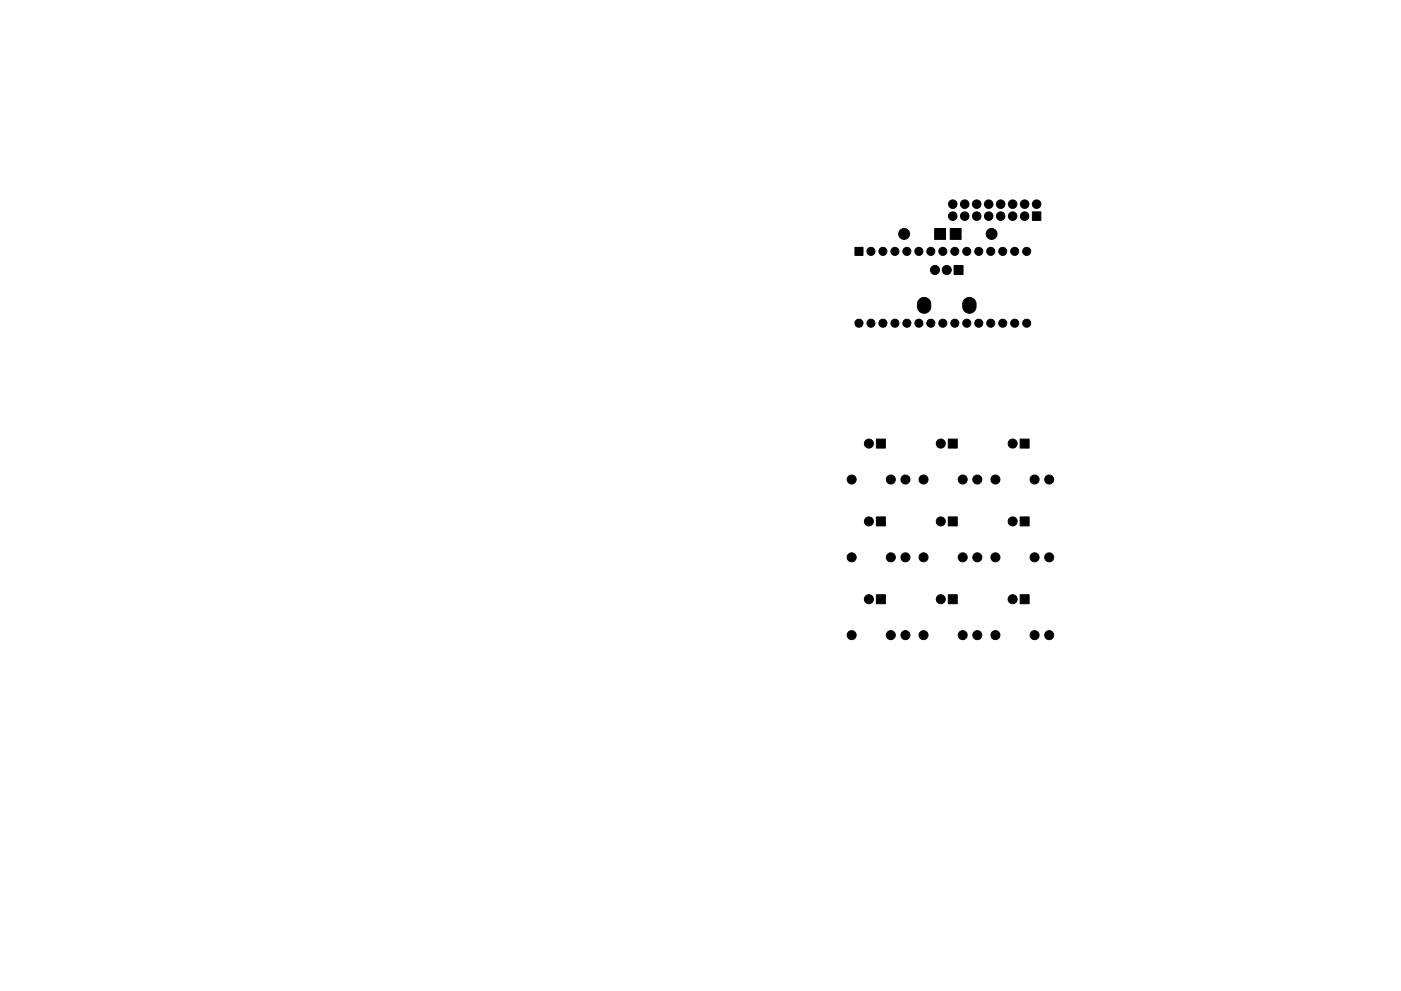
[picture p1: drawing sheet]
<svg xmlns="http://www.w3.org/2000/svg" width="297mm" height="210mm" viewBox="0 0 297 210" stroke-linecap="round" stroke-linejoin="round" font-family="sans-serif">
<g fill="#000" stroke="#000" stroke-width=".21">
<path d="M181.3 52.5h1.7v1.7h-1.7zM198.2 48.5h2.3v2.3h-2.3zM201.5 48.5h2.3v2.3h-2.3zM202.3 56.3h1.9v1.9h-1.9zM218.9 45h1.8v1.8h-1.8zM194.9 63.5a1.49 1.49 0 0 1 1.9-.1 1.49 1.49 0 0 1 .5 1.7 1.47 1.47 0 0 1-1.8 1.3 1.47 1.47 0 0 1-1-1.9zM204.5 63.5a1.49 1.49 0 0 1 1.9-.1 1.49 1.49 0 0 1 .5 1.7 1.47 1.47 0 0 1-1.8 1.3 1.47 1.47 0 0 1-1-1.9zM185.8 93.2h1.9v1.9h-1.9zM201.1 93.2h1.9v1.9h-1.9zM216.3 93.2h1.9v1.9h-1.9zM185.8 109.7h1.9v1.9h-1.9zM201.1 109.7h1.9v1.9h-1.9z"/>
<path d="M216.3 109.7h1.9v1.9h-1.9zM185.8 126.2h1.9v1.9h-1.9zM201.1 126.2h1.9v1.9h-1.9zM216.3 126.2h1.9v1.9h-1.9z"/>
<circle cx="184.7" cy="53.3" r=".86"/>
<circle cx="187.2" cy="53.3" r=".86"/>
<circle cx="189.7" cy="53.3" r=".86"/>
<circle cx="191.7" cy="49.6" r="1.16"/>
<circle cx="192.3" cy="53.3" r=".86"/>
<circle cx="194.8" cy="53.3" r=".86"/>
<circle cx="197.4" cy="53.3" r=".86"/>
<circle cx="198.2" cy="57.3" r=".96"/>
<circle cx="199.9" cy="53.3" r=".86"/>
<circle cx="200.7" cy="57.3" r=".96"/>
<circle cx="202" cy="43.3" r=".9"/>
<circle cx="202" cy="45.9" r=".9"/>
<circle cx="202.4" cy="53.3" r=".86"/>
<circle cx="204.5" cy="43.3" r=".9"/>
<circle cx="204.5" cy="45.9" r=".9"/>
<circle cx="205" cy="53.3" r=".86"/>
<circle cx="207.1" cy="43.3" r=".9"/>
<circle cx="207.1" cy="45.9" r=".9"/>
<circle cx="207.5" cy="53.3" r=".86"/>
<circle cx="209.6" cy="43.3" r=".9"/>
<circle cx="209.6" cy="45.9" r=".9"/>
<circle cx="210.1" cy="53.3" r=".86"/>
<circle cx="210.2" cy="49.6" r="1.16"/>
<circle cx="212.2" cy="43.3" r=".9"/>
<circle cx="212.2" cy="45.9" r=".9"/>
<circle cx="212.6" cy="53.3" r=".86"/>
<circle cx="214.7" cy="43.3" r=".9"/>
<circle cx="214.7" cy="45.9" r=".9"/>
<circle cx="215.1" cy="53.3" r=".86"/>
<circle cx="217.2" cy="43.3" r=".9"/>
<circle cx="217.2" cy="45.9" r=".9"/>
<circle cx="217.7" cy="53.3" r=".86"/>
<circle cx="219.8" cy="43.3" r=".9"/>
<circle cx="182.1" cy="68.6" r=".86"/>
<circle cx="184.7" cy="68.6" r=".86"/>
<circle cx="187.2" cy="68.6" r=".86"/>
<circle cx="189.7" cy="68.6" r=".86"/>
<circle cx="192.3" cy="68.6" r=".86"/>
<circle cx="194.8" cy="68.6" r=".86"/>
<circle cx="197.4" cy="68.6" r=".86"/>
<circle cx="199.9" cy="68.6" r=".86"/>
<circle cx="202.4" cy="68.6" r=".86"/>
<circle cx="205" cy="68.6" r=".86"/>
<circle cx="207.5" cy="68.6" r=".86"/>
<circle cx="210.1" cy="68.6" r=".86"/>
<circle cx="212.6" cy="68.6" r=".86"/>
<circle cx="215.1" cy="68.6" r=".86"/>
<circle cx="217.7" cy="68.6" r=".86"/>
<circle cx="184.2" cy="94.1" r=".96"/>
<circle cx="199.5" cy="94.1" r=".96"/>
<circle cx="214.7" cy="94.1" r=".96"/>
<circle cx="180.6" cy="101.7" r=".96"/>
<circle cx="180.6" cy="118.2" r=".96"/>
<circle cx="184.2" cy="110.6" r=".96"/>
<circle cx="188.9" cy="118.2" r=".96"/>
<circle cx="188.9" cy="101.7" r=".96"/>
<circle cx="192" cy="101.7" r=".96"/>
<circle cx="192" cy="118.2" r=".96"/>
<circle cx="195.8" cy="118.2" r=".96"/>
<circle cx="195.8" cy="101.7" r=".96"/>
<circle cx="199.5" cy="110.6" r=".96"/>
<circle cx="204.1" cy="101.7" r=".96"/>
<circle cx="204.1" cy="118.2" r=".96"/>
<circle cx="207.2" cy="118.2" r=".96"/>
<circle cx="207.2" cy="101.7" r=".96"/>
<circle cx="211.1" cy="118.2" r=".96"/>
<circle cx="211.1" cy="101.7" r=".96"/>
<circle cx="214.7" cy="110.6" r=".96"/>
<circle cx="219.4" cy="101.7" r=".96"/>
<circle cx="219.4" cy="118.2" r=".96"/>
<circle cx="222.5" cy="118.2" r=".96"/>
<circle cx="222.5" cy="101.7" r=".96"/>
<circle cx="180.6" cy="134.8" r=".96"/>
<circle cx="184.2" cy="127.1" r=".96"/>
<circle cx="188.9" cy="134.8" r=".96"/>
<circle cx="192" cy="134.8" r=".96"/>
<circle cx="195.8" cy="134.8" r=".96"/>
<circle cx="199.5" cy="127.1" r=".96"/>
<circle cx="204.1" cy="134.8" r=".96"/>
<circle cx="207.2" cy="134.8" r=".96"/>
<circle cx="211.1" cy="134.8" r=".96"/>
<circle cx="214.7" cy="127.1" r=".96"/>
<circle cx="219.4" cy="134.8" r=".96"/>
<circle cx="222.5" cy="134.8" r=".96"/>
</g>
</svg>
